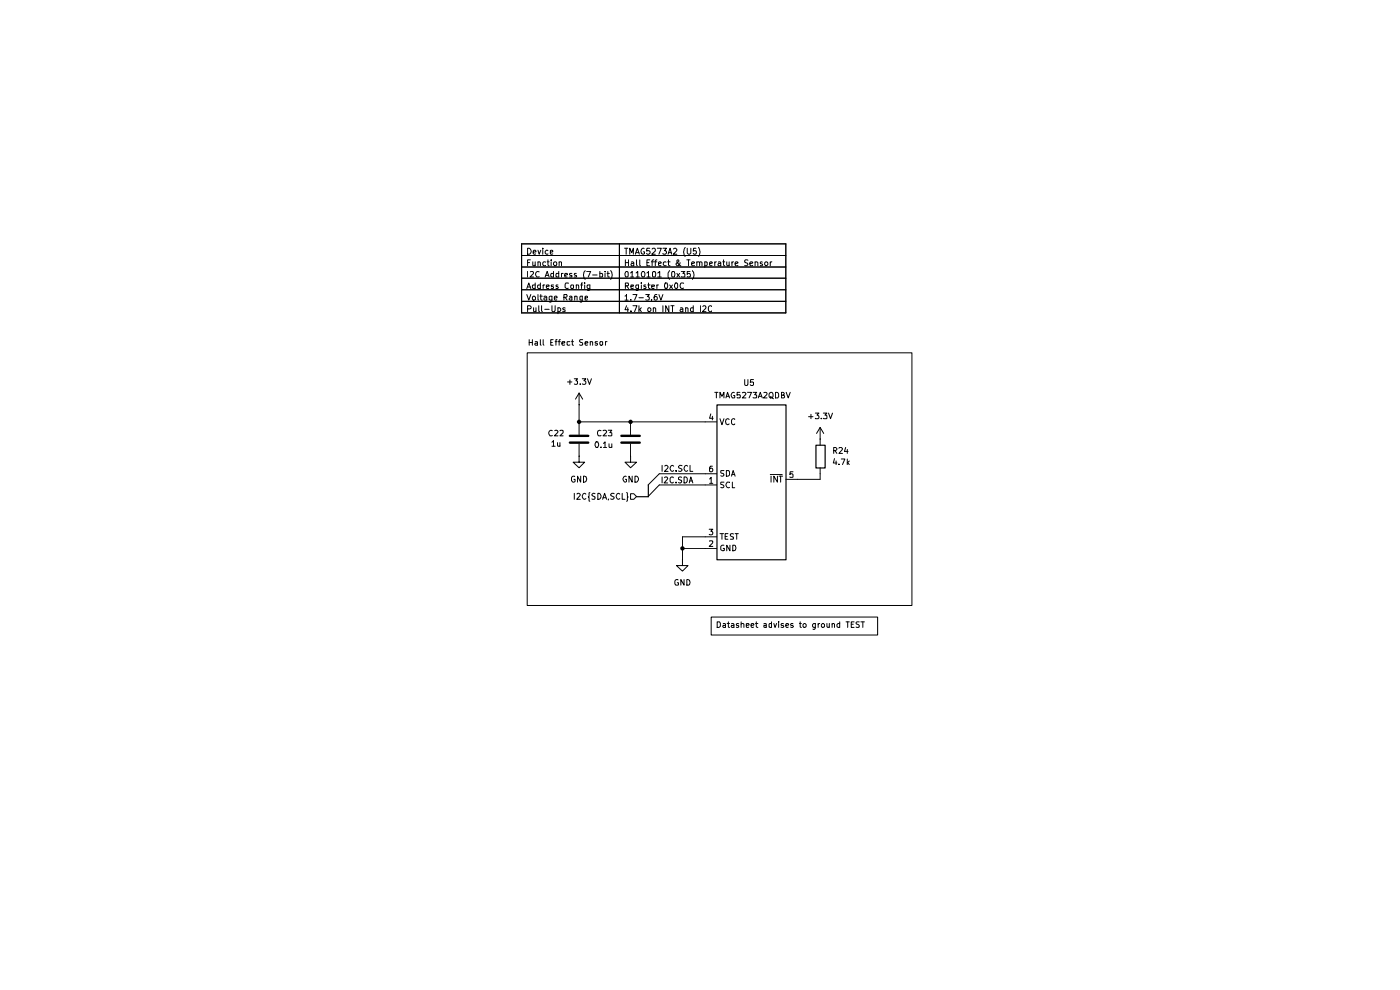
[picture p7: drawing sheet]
<svg xmlns="http://www.w3.org/2000/svg" width="297mm" height="210mm" viewBox="0 0 297 210" stroke-linecap="round" stroke-linejoin="round" font-family="sans-serif">
<g fill="none" stroke="#000" stroke-width=".21">
<path d="M110.7 54.2h56M110.7 56.6h56M110.7 59h56M110.7 51.7h56v14.7h-56zM131.4 51.7v14.7M110.7 61.5h56M110.7 63.9h56M122.8 85.8h.1M122.8 83.4l-.7 1.3M122.8 83.4l.8 1.3M122.8 83.4v2.4M122.8 89.5v2.7"/>
<path d="M122.8 94.1v2.7M140.5 98.7v1.3M141.1 98.9l.4-.2 .2 .4-.7 .9h.7M142.9 98.9l-.2-.2a.6 .6 0 0 0-.5 .7 .6 .6 0 0 0 .6 .5l.1-.1M143.4 99.8v.2M144.7 98.8l-.5-.1-.3 .3 .2 .3 .6 .3-.3 .4-.5-.1M145.9 98.9l-.3-.2a.6 .6 0 0 0-.5 .7 .6 .6 0 0 0 .7 .5l.1-.1M146.4 98.7v1.3h.6M149.6 89.5h2.5M150.8 87.8l-.3 .9h.8M151.1 98.9h-.4l-.2 .2v.9h.6v-.6l-.4-.1-.2 .3M151.1 88.3v.8"/>
<path d="M152.7 88.8l.5 1.3 .4-1.3M153.6 99.8l-.7 .1v.3l.7 .5-.3 .3-.4-.1M154.1 99.8h.5l.2 .3v.7l-.4 .2h-.3zM154.7 89l-.3-.2a.65 .65 0 0 0-.5 .6 .65 .65 0 0 0 .5 .7l.3-.2M155.9 89l-.4-.2-.3 .4 .1 .7 .2 .2 .4-.2M174 93.1h.1M174 90.7v3.7M174 99.2v1.3M174 90.7l-.8 1.2M174 90.7l.7 1.2M140.5 101.2v1.2M141 101.3l.4-.1 .2 .3-.7 .9h.7"/>
<path d="M142.8 101.3l-.1-.1-.5 .1v.9a.36 .36 0 0 0 .6 .2v-.1M143.4 102.3v.1M144.6 101.3l-.4-.1-.3 .1v.4l.6 .2 .1 .1-.1 .4h-.6M144.8 118.7v1.3h1.2l-1.2 1.2-1.3-1.2h1.3M144.8 118.7h.1M145.1 101.2h.4l.3 .3v.6l-.3 .3h-.4zM146.2 102.4l.4-1.2 .4 1.2M146.3 102h.6M149.6 102.9h2.5M149.6 116.3h2.5M149.6 113.9h2.5M149.6 100.5h2.5"/>
<path d="M150.4 112.3h.8l-.4 .4 .4 .2-.1 .5h-.7M150.5 101.6l.4-.3v1.2M150.5 114.8l.6-.1 .1 .4-.8 .8h.8M150.5 102.5h.7M152.7 113.2h.8M153.2 113.2v1.2M153.6 102.3l-.7 .1v.3l.7 .4-.3 .4-.4-.1M153.6 115.7h-.4l-.3 .2 .1 .8 .3 .1h.4v-.5h-.3M153.8 113.8h.5M154.4 113.2h-.6v1.2h.6M154.8 102.4l-.5-.1a.66 .66 0 0 0-.3 .7 .66 .66 0 0 0 .6 .5l.2-.1M154.9 115.7v1.1l-.7-1.1v1.1"/>
<path d="M155.2 101l.3-1.2 .5 1.2M155.3 100.7h.6M155.4 102.3v1.2h.5M155.4 115.7h.5a.66 .66 0 0 1 .2 .7 .66 .66 0 0 1-.7 .4zM155.6 113.3h-.7v.3l.7 .4-.1 .4h-.6M156 113.2h.6M156.3 113.2v1.2M163.4 100.7h2.5M163.6 101v1.3M164.9 101v1.3l-.7-1.3v1.3M165.3 101h.7M165.6 101v1.3"/>
<path d="M166.7 101.7h2.5M168.2 100.1h-.6v.6l.1-.2h.4l.1 .2v.5h-.6"/>
</g>
<path d="M152.1 85.9h14.6v32.8h-14.6zM173.1 94.4h1.9v4.9h-1.9z" fill="none" stroke="#000" stroke-width=".25"/>
<path d="M120.9 93.9h3.9M120.9 92.5h3.9" fill="none" stroke="#000" stroke-width=".51"/>
<path d="M133.8 104.7h.6l.6 .6-.6 .6h-.6z" fill="#fff"/>
<g fill="none" stroke="#000" stroke-width=".21">
<path d="M110.7 54.2h56M110.7 56.6h56M110.7 59h56M110.7 51.7h56v14.7h-56zM111.9 52.7a.65 .65 0 0 1 .8 .6 .65 .65 0 0 1-.8 .6zM111.9 55.7h.4M111.9 57.6v1.2M112.5 55.1h-.6v1.3M112.5 57.7l.4-.1 .3 .3-.8 .9h.8M113 55.5v.8l.4 .1 .1-.2M113.1 53.5l.6-.1-.2-.3-.4 .2v.5l.2 .1 .3-.1M113.5 55.5v.9"/>
<path d="M114.1 53.1l.3 .8 .3-.8M114.1 55.6l.4-.1 .1 .2v.7M114.1 55.5v.9M114.4 57.7a.61 .61 0 0 0-.8 .3 .61 .61 0 0 0 .3 .8l.5-.1M115.1 52.7v.1M115.1 53.1v.8M115.7 58.8l.4-1.2 .4 1.2M115.7 55.6l-.3-.1-.3 .3 .1 .5h.5M115.8 58.4h.5M116.1 55.5h.4M116.2 53.2l-.3-.1-.2 .2v.4l.2 .2 .3-.1M116.2 55.1v1.1l.3 .2"/>
<path d="M116.8 53.5l.5-.1v-.2h-.5v.6h.5M116.9 55.1v.2M116.9 55.5v.9M117.4 57.6v1.2h-.5v-.8h.5M117.5 55.6h.5v.7l-.3 .1-.3-.3zM118.5 57.6v1.2h-.5v-.8h.5M118.6 55.6h.5v.8M118.6 55.5v.9M119.1 58v.8M119.5 58h-.3l-.1 .2M119.8 58.4l.6-.2-.1-.2h-.4l-.1 .2 .1 .6h.4M121.3 58h-.4l-.1 .2 .2 .2h.3v.4h-.5"/>
<path d="M122.3 58h-.4l-.1 .2 .2 .2h.3v.4h-.5M124.1 57.4a1.44 1.44 0 0 0 0 1.9M124.5 57.6h.8l-.5 1.2M125.7 58.3h1M127.3 57.6v1.2h.5v-.8h-.5M128.4 57.6v.1M128.4 58v.8M128.8 58h.5M128.9 57.6v1l.1 .2h.3M129.5 57.4a1.44 1.44 0 0 1 0 1.9M131.4 51.7v14.7M132.5 52.7h.7"/>
<path d="M132.7 55.7h.6M132.7 55.1v1.3M132.8 57.7l.2-.1 .3 .2v.8l-.2 .2-.3-.1a.78 .78 0 0 1 0-1zM132.8 52.7v1.2M133.3 55.1v1.3M133.6 53.9v-1.2l.4 .9 .4-.9v1.2M133.8 57.9l.3-.3v1.2M133.8 58.8h.6M133.9 55.6l.4-.1 .1 .2v.7M134.4 55.8l-.5 .2 .1 .4 .4-.1M134.8 53.9l.4-1.2 .4 1.2M135 57.9l.3-.3v1.2"/>
<path d="M135 53.6h.5M135 58.8h.6M135 55.1v1.1l.2 .2M135.7 55.1v1.2l.2 .1M136.2 57.7l.3-.1a.84 .84 0 0 1 .1 1.2l-.4-.1a.78 .78 0 0 1 0-1zM136.6 52.7a.61 .61 0 0 0-.6 .3 .61 .61 0 0 0 .1 .8l.3 .1 .2-.1 .1-.4h-.2M137.2 57.9l.4-.3v1.2M137.2 55.7h.5M137.2 58.8h.7M137.8 52.7h-.6v.6h.6l.1 .4-.2 .2h-.4l-.1-.1M137.8 55.1h-.6v1.3h.6M138.2 55.5h.5"/>
<path d="M138.3 52.8l.2-.1h.4l.1 .1v.5l-.7 .6h.7M138.5 57.7l.4-.1a.86 .86 0 0 1 0 1.2h-.3l-.2-.2zM138.7 55.1l-.4 .2v1.1M138.9 55.5h.5M139.4 55.1l-.4 .2v1.1M139.4 52.7h.9l-.5 1.2M139.5 57.9l.5-.3v1.2M139.5 58.8h.8M139.7 56l.6-.2-.2-.3-.4 .2v.5l.2 .2 .3-.1M140.6 52.7h.8l-.4 .5 .3 .1 .1 .4-.3 .2h-.3l-.2-.1M141.3 55.6l-.3-.1-.3 .3v.3l.3 .3 .3-.1M141.6 55.5h.6"/>
<path d="M141.7 53.9l.5-1.2 .3 1.2M141.8 55.1v1.1l.4 .2M141.8 53.6h.6M142.1 57.4l-.4 .5v.9l.4 .5M142.6 57.7l.3-.1a.86 .86 0 0 1 .1 1.2h-.3l-.2-.2zM142.9 52.8l.4-.1 .3 .4-.8 .8h.8M143.6 58l.6 .8M144.2 58l-.6 .8M144.3 55.7l-.3 .6-.3 .1-.3-.3 .1-.3 .5-.3v-.3l-.2-.1-.2 .4 .8 .9M144.5 57.6h.8l-.4 .4 .4 .2v.5h-.8M145.4 52.5a1.44 1.44 0 0 0 0 1.9M145.7 55.1h.7"/>
<path d="M145.8 52.7v1l.2 .2h.3l.3-.2v-1M146 55.1v1.3M146.4 57.6h-.6v.6l.4-.2 .3 .2-.1 .6-.6-.1M146.7 56l.6-.2v-.2l-.4-.1-.2 .2v.5l.2 .2 .4-.1M146.9 57.4a1.44 1.44 0 0 1 0 1.9M147.7 52.7h-.6v.6h.6v.5l-.5 .1-.1-.1M147.8 55.6l.4-.1 .2 .2v.7M147.8 55.5v.9M148.2 52.5a1.44 1.44 0 0 1 0 1.9M148.4 55.7l.2-.2 .3 .2v.7M149.5 55.6h.5v.6l-.1 .2-.4-.1M149.5 55.5v1.2"/>
<path d="M150.5 56l.6-.2-.1-.3-.5 .2v.5l.2 .2 .3-.1M151.6 55.5v.9M152 55.5l-.4 .3M152.4 55.6l.3-.1 .2 .2v.7M152.9 55.8l-.6 .2 .2 .4 .4-.1M153.3 55.5h.5M153.5 55.1v1.1l.3 .2M154.2 55.5v.7l.1 .2 .4-.2M154.7 55.5v.9M155.3 55.5v.9M155.6 55.5l-.3 .3M156 56l.5-.2v-.2l-.4-.1-.1 .2v.5l.1 .2 .4-.1"/>
<path d="M158.7 55.2l-.5-.1-.2 .2v.3l.5 .2 .2 .2-.3 .4-.4-.1M159.1 56l.6-.2v-.2l-.4-.1-.2 .2v.5l.2 .2 .4-.1M160.2 55.6l.3-.1 .3 .2v.7M160.2 55.5v.9M161.7 55.6h-.4v.3l.3 .1 .2 .2-.2 .2-.3-.1M162.3 55.6l.3-.1 .3 .3v.3l-.3 .3-.4-.3zM163.4 55.5v.9M163.7 55.5l-.3 .3M110.7 61.5h56M110.7 63.9h56M111.8 61.2l.4-1.2 .4 1.2M111.8 62.5l.4 1.2 .4-1.2"/>
<path d="M111.8 74.8h81.7v53.6h-81.7zM111.9 65.5l.7-.1 .1-.3-.3-.2h-.5v1.2M111.9 60.9h.6M112.3 72v1.2M112.3 72.6h.6M112.9 72v1.2M113 62.9l.4-.1 .2 .3-.1 .5h-.5zM113.2 65.3v.7l.3 .1 .2-.1M113.5 72.5h.5v.7M113.5 60.4h-.5l-.1 .6a.36 .36 0 0 0 .6 .1M113.5 60v1.2M113.7 65.3v.8"/>
<path d="M114 72.7l-.5 .1v.2l.1 .2 .4-.1M114.1 62.5v1.1l.2 .1M114.3 64.9v1.1l.2 .1M114.6 62.8h.5M114.6 72v1.1l.2 .1M114.6 60.4h-.5l-.1 .2 .1 .5h.5M114.6 60v1.2M114.7 62.5v1l.4 .2M114.9 64.9v1.1l.2 .1M115.2 72v1.1l.2 .1M115.2 60.4v.8M115.4 62.9l.4-.1 .2 .2v.7"/>
<path d="M115.6 60.4h-.3l-.1 .2M115.6 65.6h.9M115.9 60.8l.6-.1-.1-.3h-.4l-.1 .2v.4l.2 .2 .3-.1M116 63.2h-.6v.4h.6M116.8 72.6h.4M117.1 62.8v1l-.3 .3-.3-.1M117.1 62.9l-.3-.1-.3 .2v.6h.6M117.1 64.9v1.1l.2 .1h.2l.3-.2v-1M117.3 72h-.5v1.2h.5M117.4 60.4h-.4l-.1 .2 .1 .2 .4 .1v.2h-.5M117.6 63.2h.6l-.2-.4-.4 .2v.5l.2 .2 .3-.1M117.8 72.5h.4"/>
<path d="M118.2 72h-.3v1.2M118.4 60.4h-.4l-.1 .2 .5 .4-.1 .2-.4-.1M118.4 65.4l.3-.1 .3 .2v.4l-.3 .2-.3-.1M118.4 65.3v1.2M118.4 72.5h.5M118.9 72l-.3 .2v1M119.2 72.8l.6-.1v-.2h-.5l-.1 .1v.5l.2 .1 .4-.1M119.6 63.1l.6-.1v-.5h-.6v1.2M119.9 65.4l-.4-.1-.1 .1 .1 .3 .4 .1v.2h-.5M119.9 63.1l.4 .6M120.6 60.1l-.5-.1-.2 .3v.7a.45 .45 0 0 0 .7 .1M120.8 62.9h.5v.8"/>
<path d="M120.9 72.5l-.6 .1v.5h.6M121.2 60.4l.5 .1v.6h-.5zM121.2 72.5h.5M121.3 63.2h-.3l-.3 .2 .3 .3 .3-.1M121.4 72v1.1l.3 .1M121.9 63l.2-.2 .3 .1v.8M121.9 62.8v.9M122.3 60.5l.4-.1 .1 .8M122.3 60.4v.8M123.2 60.4h.4M123.5 62.8v1.1l-.1 .2-.4-.1M123.5 62.9l-.3-.1-.2 .2v.6h.5"/>
<path d="M123.6 72h-.5l-.2 .3 .3 .3 .4 .2v.3h-.7M123.6 60h-.2v1.2M124 60v.1M124 60.4v.8M124.1 72.8l.6-.1-.1-.2h-.4l-.1 .1v.5l.2 .1 .3-.1M124.1 63.2h.5v-.3h-.5v.7h.5M125.1 61.1h-.5v-.7h.5v1l-.2 .2-.3-.1M125.2 72.6l.4-.1 .1 .7M125.2 72.5v.7M126.7 72.5h-.4l-.1 .1 .1 .2 .4 .1v.2h-.5M127.3 72.5l.5 .1v.5h-.5zM128.4 72.5v.7"/>
<path d="M128.8 72.5h-.3l-.1 .1M132.6 62.8l.3-.3v1.2M132.6 63.7h.7M132.7 60.6h.6v-.6h-.6v1.2M132.9 64.9l-.3 .8h.7M132.9 60.6l.4 .6M133.2 65.3v.8M133.9 60.8l.5-.1v-.3h-.5v.7h.5M133.9 63.6v.1M133.9 66v.1M134.3 62.5h.8l-.5 1.2M134.3 64.9h.8l-.5 1.2"/>
<path d="M135.5 61.1a.36 .36 0 0 1-.6-.1l.1-.6h.5v1l-.3 .2-.2-.1M135.5 63.2h1M135.5 64.9v1.2M135.7 65.6l.4 .5M136.1 60v.1M136.1 60.4v.8M136.1 65.3l-.6 .5M137 60.4h-.4v.2l.5 .4-.2 .2-.3-.1M137 62.5h.7l-.4 .4 .4 .3v.4h-.7M137.4 60.4h.5M137.5 65.4l.3-.1 .3 .2v.4l-.3 .2-.4-.2zM137.6 60v1l.3 .2"/>
<path d="M138.3 60.8l.6-.1-.1-.3h-.5v.7h.5M138.3 63.6v.1M138.6 65.4l.2-.1 .3 .1v.7M138.6 65.3v.8M139.4 62.5l-.5 .1-.1 .8a.35 .35 0 0 0 .3 .3 .35 .35 0 0 0 .3-.3v-.2a.35 .35 0 0 0-.3-.3 .35 .35 0 0 0-.3 .3M139.4 60.4v.8M139.7 60.4h-.3v.2M139.8 62.5l.4 1.2 .4-1.2M140.6 64.9v1.2M141.1 60.1l.4-.1a.86 .86 0 0 1-.1 1.2l-.3-.1zM141.9 64.9v1.2l-.7-1.2v1.2M142.1 60.4l.6 .8"/>
<path d="M142.3 64.9h.7M142.7 60.4l-.6 .8M142.7 64.9v1.2M143.3 60h.3l.2 .3v.7l-.4 .2a.77 .77 0 0 1-.1-1.2zM144.4 65.4l.3-.1 .2 .1v.7M144.9 65.6h-.5l-.1 .2 .1 .3 .5-.1M145 60.1l-.5-.1a.61 .61 0 0 0-.2 .8 .61 .61 0 0 0 .7 .3M145.5 65.4l.1-.1 .4 .1v.7M145.5 65.3v.8M147.1 65.4l-.4-.1-.2 .2 .1 .5h.5M147.1 64.9v1.2M148.6 64.9v1.2"/>
<path d="M149.1 65l.4-.1 .3 .3-.8 .9h.8M151 65l-.4-.1-.3 .3 .1 .8 .2 .1 .4-.1M117.1 93.8l.3-.3v1.2M117.1 94.7h.7M117.2 91.4a.61 .61 0 0 0-.8 .3 .61 .61 0 0 0 .3 .8l.5-.1M117.7 91.4l.4-.1 .3 .3-.8 .9h.8M118.3 93.9l.1 .8 .4-.1M118.8 91.4h.7v.4l-.7 .7h.7M118.8 93.9v.8M120.4 81h.9M120.9 80.6v.9M121.8 80.3h.7l-.3 .5 .3 .1v.5h-.7"/>
<path d="M122.8 96.8v1.2h-1.2l1.2 1.2 1.2-1.2h-1.2M122.8 96.8h.1M122.8 85.8v3.7h26.8M123.1 81.4v.1M123.5 80.3h.8l-.4 .5 .4 .2-.1 .4h-.7M124.6 80.3l.4 1.2 .5-1.2M126.4 93.7h.4a1.05 1.05 0 0 1 0 1.2h-.4a1.05 1.05 0 0 1 0-1.2zM127.5 94.8v.1M127.5 91.4l-.2-.1a.67 .67 0 0 0-.6 .5 .67 .67 0 0 0 .3 .7l.5-.1M127.9 91.4l.5-.1 .3 .2-.8 1h.8M128 94.1l.4-.4v1.2M128 94.9h.7"/>
<path d="M129 91.3h.8l-.4 .5 .4 .1v.5h-.8M129.2 94.1l.1 .8 .5-.1M129.8 94.1v.8M133.8 96.8v1.2h-1.2l1.2 1.2 1.2-1.2h-1.2M133.8 96.8h.1M133.8 89.5v2.7M133.8 94.1v2.7M151.6 83.2h.7M152 83.2v1.2M152.7 84.4v-1.2l.5 .9 .4-.9v1.2M154 84.4l.3-1.2 .5 1.2M154.1 84.1h.6"/>
<path d="M155.8 83.3l-.1-.1a.66 .66 0 0 0-.6 .5 .66 .66 0 0 0 .3 .7l.5-.1v-.4h-.3M157 83.2h-.6v.6l.6-.1v.7l-.6-.1M157.5 83.3l.5-.1 .2 .3-.7 .9h.7M158 80.5v1.1l.2 .2 .5-.3v-1M158.6 83.2h.8l-.5 1.2M159.8 83.2h.7l-.4 .5h.3v.7l-.6-.1M159.8 80.5h-.5l-.1 .6h.6v.5l-.1 .2h-.4l-.1-.2M160.9 84.4l.4-1.2 .4 1.2M160.9 84.1h.6M162 83.3l.5-.1 .2 .4-.7 .8h.7M163.2 83.4l.5-.2a.86 .86 0 0 1 .1 1.2h-.4a.74 .74 0 0 1-.2-1zM163.4 84.2l.7 .4"/>
<path d="M164.5 83.2l.5 .1 .2 .3v.6l-.2 .2h-.5zM165.8 83.8l.5-.1v-.4l-.5-.1v1.2h.5l.2-.3-.4-.3M166.8 83.2l.4 1.2 .4-1.2M171.5 88.4h1M172 87.9v.9M173 87.6h.7l-.4 .5 .4 .2v.3l-.1 .2-.6-.1M174.2 88.7v.1M174.7 87.6h.7l-.4 .5 .4 .1v.5h-.7M175.8 87.6l.4 1.2 .4-1.2M176.9 95.6h.4l.2-.3-.2-.4h-.4v1.3M177 97.3l-.2 .9h.7M177.1 95.6l.4 .6"/>
<path d="M177.4 97.8v.7M178 98.5h.1M178 95.1l.1-.2h.4l.2 .3-.7 1h.7M178.5 97.4h.7l-.5 1.1M179.4 94.9l-.2 .9h.7M179.7 95.3v.9M179.7 97.4v1.1M179.8 98.1l.4 .4M180.2 97.8l-.5 .4M121.8 104.6v1.3M121.9 101.1l-.3-.1-.3 .2v.8a.37 .37 0 0 0 .3 .3 .37 .37 0 0 0 .4-.2v-.4h-.3M122.4 104.8l.4-.2 .3 .4-.8 .9h.8"/>
<path d="M123.2 101v1.3l-.7-1.3v1.3M123.8 101a.64 .64 0 0 1 .7 .6 .64 .64 0 0 1-.7 .7zM124.3 104.8l-.3-.2a.65 .65 0 0 0-.5 .7 .65 .65 0 0 0 .5 .6l.3-.2M125.1 104.5l-.1 .1v.6l-.2 .2 .2 .2v.7h.1M126.2 104.7l-.4-.1-.2 .3v.3l.6 .2v.3l-.1 .2-.5-.1M126.8 104.6a.64 .64 0 0 1 .7 .7 .64 .64 0 0 1-.7 .6zM127.8 105.9l.5-1.3 .4 1.3M127.9 105.6h.6M129.1 105.8l-.1 .3M130.3 104.7l-.5-.1-.3 .3 .1 .3 .7 .4-.3 .3-.5-.1M131.5 104.8l-.3-.2a.65 .65 0 0 0-.5 .7 .65 .65 0 0 0 .5 .6l.3-.2M132 104.6v1.3h.6"/>
<path d="M132.8 101.1v-.1a.64 .64 0 0 0-.6 .6 .64 .64 0 0 0 .5 .7l.2-.2v-.4h-.2M132.9 104.5l.2 .1v.6l.2 .2-.2 .2v.7h-.2M133.8 104.7h.6l.6 .6-.6 .6h-.6zM134.1 101v1.3l-.7-1.3v1.3M134.7 101a.65 .65 0 0 1 .8 .6 .65 .65 0 0 1-.8 .7zM144.8 116.3h4.8M149.6 100.5h-9.7l-2.4 2.4M149.6 102.9h-9.7l-2.4 2.4M149.6 113.9h-4.8v4.8M174 100.5v1.2h-4.8M143.8 123l-.3-.1-.3 .4v.6l.1 .2 .6-.1v-.4h-.2M145.1 122.9v1.2l-.7-1.2v1.2"/>
<path d="M145.7 122.9a.66 .66 0 0 1 .7 .5 .66 .66 0 0 1-.3 .7h-.4zM150.9 130.9h35.3v3.8h-35.3zM152.1 131.9h.6l.1 .3v.6l-.3 .3h-.4zM153.4 132.3l.4-.1 .1 .2v.7M153.9 132.6l-.5 .1-.1 .1 .2 .3 .4-.1M154.3 132.2h.5M154.5 131.9v1.1l.3 .1M155.2 132.3l.3-.1 .2 .2v.7M155.7 132.6l-.5 .1-.1 .1 .2 .3 .4-.1M156.7 132.3l-.3-.1-.2 .2 .1 .3 .4 .1v.2h-.5M157.2 132.4l.2-.2 .4 .2v.7M157.2 131.9v1.2"/>
<path d="M158.3 132.7l.6-.1-.2-.4-.4 .1v.7h.5M159.3 132.7l.6-.1-.1-.4-.5 .2v.5l.2 .2 .3-.1M160.3 132.2h.5M160.4 131.9v1l.4 .2M162 132.3h.6v.8M162.6 132.6l-.6 .1v.3h.6M163.7 132.3l-.4-.1-.2 .2v.6h.6M163.7 131.9v1.2M164.2 132.2l.2 .9 .4-.9M165.2 131.9v.1M165.2 132.2v.9M166.2 132.3l-.3-.1-.2 .3 .1 .2h.3l.2 .2-.2 .2-.4-.1"/>
<path d="M166.7 132.7l.6-.1-.2-.4-.4 .2v.5l.2 .2 .3-.1M168.2 132.3l-.3-.1-.2 .3 .1 .2h.3l.2 .2-.2 .2-.4-.1M169.6 132.2h.4M169.8 131.9v1.1l.2 .1M170.3 132.5l.5-.3 .2 .3-.1 .5h-.5zM173 132.2v1.1l-.3 .2-.2-.1M173 132.3l-.4-.1-.2 .3 .1 .5h.5M173.6 132.2v.9M173.9 132.2l-.3 .3M174.2 132.5l.5-.3 .2 .3-.1 .5h-.5zM175.4 132.2v.7l.2 .2 .3-.1M175.9 132.2v.9"/>
<path d="M176.5 132.4l.2-.2 .3 .2v.7M176.5 132.2v.9M178.1 132.3l-.3-.1-.3 .3 .1 .5h.5M178.1 131.9v1.2M179.5 131.9h.7M179.8 131.9v1.2M180.6 132.4h.4M181.2 131.9h-.6v1.2h.6M182.3 131.9h-.5l-.2 .2 .2 .3 .5 .3v.3h-.7M182.6 131.9h.8M183 131.9v1.2"/>
</g>
<path d="M131.8 92.5h3.9M131.8 93.9h3.9" fill="none" stroke="#000" stroke-width=".51"/>
<path d="M137.5 102.9v2.5h-2.4" fill="none" stroke="#000" stroke-width=".25"/>
<g fill="#000">
<circle cx="122.8" cy="89.5" r=".47"/>
<circle cx="133.8" cy="89.5" r=".47"/>
<circle cx="144.8" cy="116.3" r=".47"/>
</g>
</svg>
